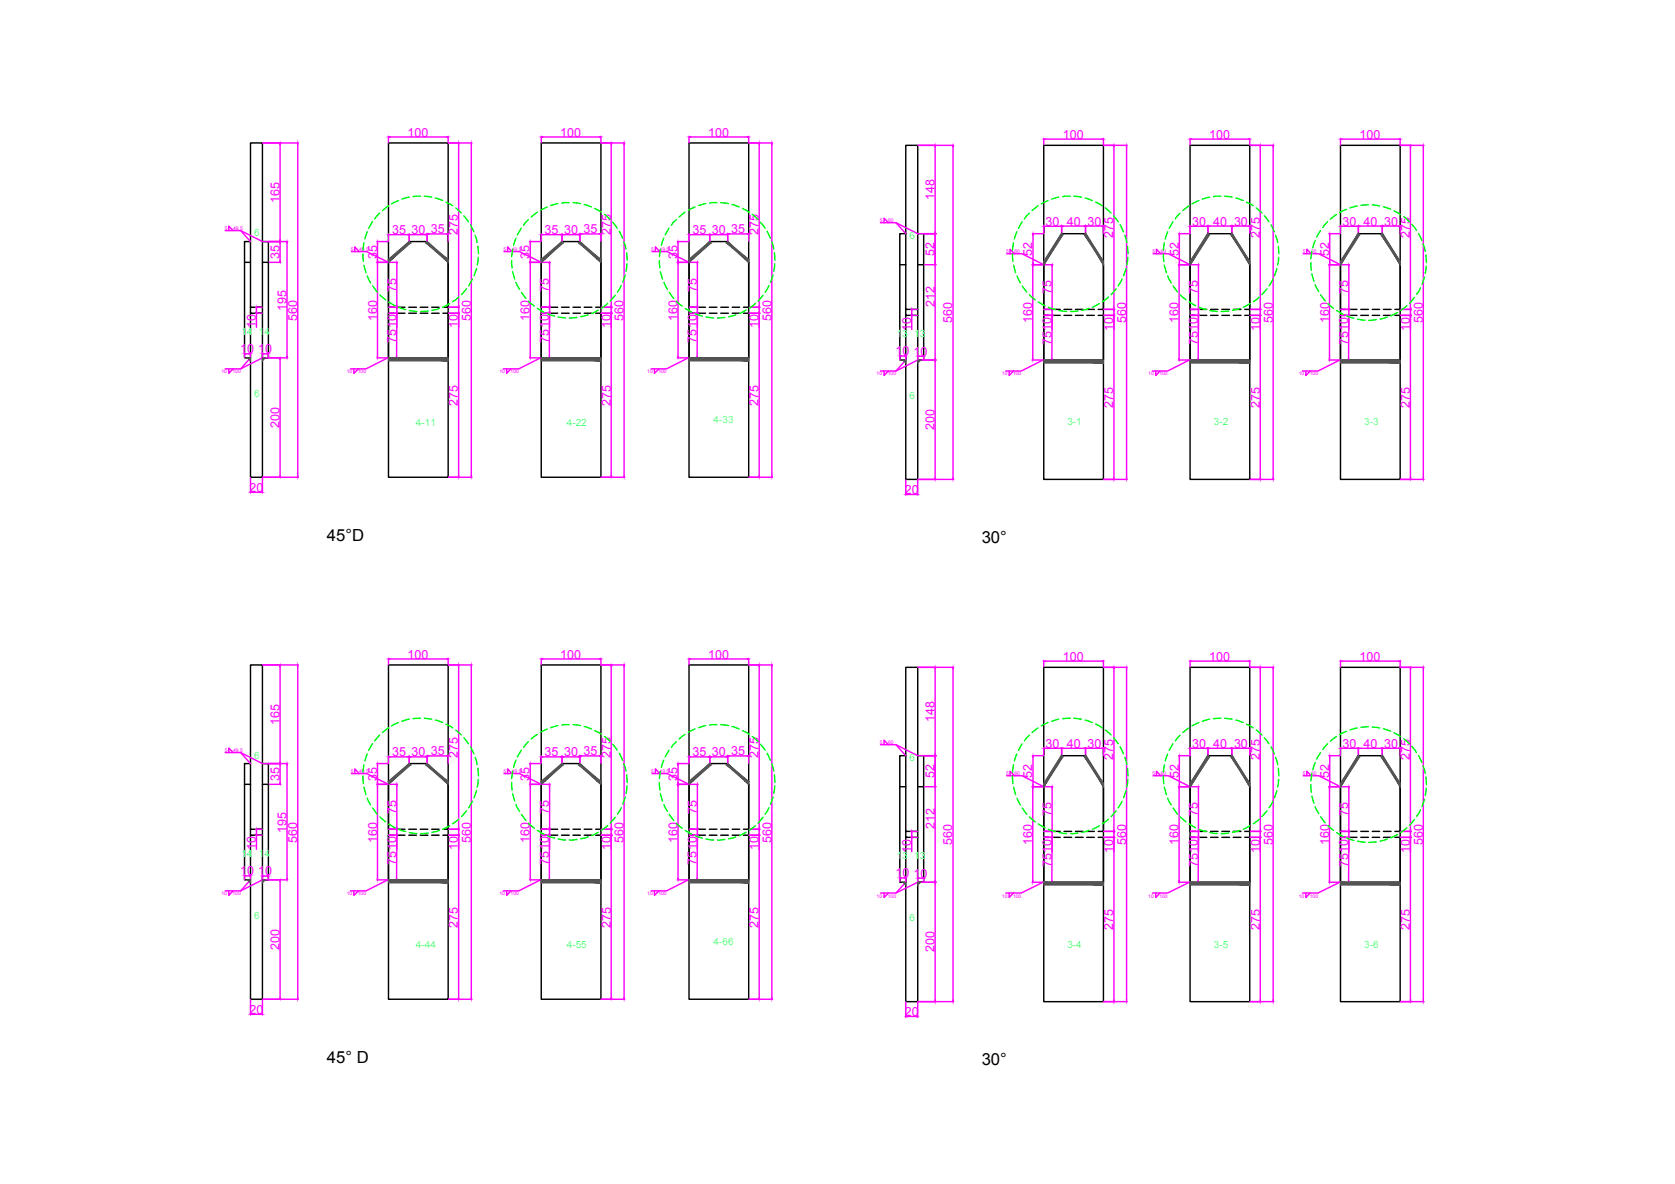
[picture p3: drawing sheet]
<svg xmlns="http://www.w3.org/2000/svg" width="297mm" height="210mm" viewBox="0 0 297 210" stroke-linecap="round" stroke-linejoin="round" font-family="sans-serif">
<defs><g id="words">
<g font-size="3">
<text x="58" y="95.8">45°D</text>
<text x="174.1" y="96.3">30°</text>
<text x="58" y="188.4">45° D</text>
<text x="174.1" y="188.8">30°</text>
</g>
<g font-size="2.2" fill="#f0f">
<text x="72.3" y="24.2">100</text>
<text x="99.3" y="24.2">100</text>
<text x="125.6" y="24.2">100</text>
<text x="188.5" y="24.6">100</text>
<text x="214.4" y="24.6">100</text>
<text x="241.1" y="24.6">100</text>
<text x="165.7" y="35.5" transform="rotate(-90 165.7 35.5)">148</text>
<text x="49.5" y="36" transform="rotate(-90 49.5 36)">165</text>
<text x="69.5" y="41.5">35</text>
<text x="73" y="41.5">30</text>
<text x="76.4" y="41.4">35</text>
<text x="81.2" y="41.7" transform="rotate(-90 81.2 41.7)">275</text>
<text x="96.6" y="41.5">35</text>
<text x="100" y="41.5">30</text>
<text x="103.5" y="41.4">35</text>
<text x="108.3" y="41.7" transform="rotate(-90 108.3 41.7)">275</text>
<text x="122.8" y="41.5">35</text>
<text x="126.3" y="41.5">30</text>
<text x="129.7" y="41.4">35</text>
<text x="134.5" y="41.7" transform="rotate(-90 134.5 41.7)">275</text>
<text x="185.4" y="40">30</text>
<text x="189.2" y="40">40</text>
<text x="192.8" y="40">30</text>
<text x="211.4" y="40">30</text>
<text x="215.2" y="40">40</text>
<text x="218.8" y="40">30</text>
<text x="238.1" y="40">30</text>
<text x="241.8" y="40">40</text>
<text x="245.5" y="40">30</text>
<text x="49.5" y="45.9" transform="rotate(-90 49.5 45.9)">35</text>
<text x="66.9" y="45.9" transform="rotate(-90 66.9 45.9)">35</text>
<text x="93.9" y="45.9" transform="rotate(-90 93.9 45.9)">35</text>
<text x="120.2" y="45.9" transform="rotate(-90 120.2 45.9)">35</text>
<text x="165.7" y="45.4" transform="rotate(-90 165.7 45.4)">52</text>
<text x="183.1" y="45.4" transform="rotate(-90 183.1 45.4)">52</text>
<text x="197.4" y="42.1" transform="rotate(-90 197.4 42.1)">275</text>
<text x="209.1" y="45.4" transform="rotate(-90 209.1 45.4)">52</text>
<text x="223.4" y="42.1" transform="rotate(-90 223.4 42.1)">275</text>
<text x="235.7" y="45.4" transform="rotate(-90 235.7 45.4)">52</text>
<text x="250" y="42.1" transform="rotate(-90 250 42.1)">275</text>
<text x="70.3" y="51.7" transform="rotate(-90 70.3 51.7)">75</text>
<text x="97.3" y="51.7" transform="rotate(-90 97.3 51.7)">75</text>
<text x="123.6" y="51.7" transform="rotate(-90 123.6 51.7)">75</text>
<text x="186.5" y="52.1" transform="rotate(-90 186.5 52.1)">75</text>
<text x="212.4" y="52.1" transform="rotate(-90 212.4 52.1)">75</text>
<text x="239.1" y="52.1" transform="rotate(-90 239.1 52.1)">75</text>
<text x="45.4" y="58.2" transform="rotate(-90 45.4 58.2)">10</text>
<text x="50.8" y="55.1" transform="rotate(-90 50.8 55.1)">195</text>
<text x="52.7" y="56.8" transform="rotate(-90 52.7 56.8)">560</text>
<text x="66.9" y="56.9" transform="rotate(-90 66.9 56.9)">160</text>
<text x="81.2" y="58.2" transform="rotate(-90 81.2 58.2)">10</text>
<text x="83.5" y="56.8" transform="rotate(-90 83.5 56.8)">560</text>
<text x="93.9" y="56.9" transform="rotate(-90 93.9 56.9)">160</text>
<text x="108.3" y="58.2" transform="rotate(-90 108.3 58.2)">10</text>
<text x="110.6" y="56.8" transform="rotate(-90 110.6 56.8)">560</text>
<text x="120.2" y="56.9" transform="rotate(-90 120.2 56.9)">160</text>
<text x="134.5" y="58.2" transform="rotate(-90 134.5 58.2)">10</text>
<text x="136.8" y="56.8" transform="rotate(-90 136.8 56.8)">560</text>
<text x="161.6" y="58.6" transform="rotate(-90 161.6 58.6)">10</text>
<text x="165.8" y="54.5" transform="rotate(-90 165.8 54.5)">212</text>
<text x="168.9" y="57.2" transform="rotate(-90 168.9 57.2)">560</text>
<text x="183.1" y="57.3" transform="rotate(-90 183.1 57.3)">160</text>
<text x="197.4" y="58.6" transform="rotate(-90 197.4 58.6)">10</text>
<text x="199.7" y="57.2" transform="rotate(-90 199.7 57.2)">560</text>
<text x="209" y="57.3" transform="rotate(-90 209 57.3)">160</text>
<text x="212.4" y="58.6" transform="rotate(-90 212.4 58.6)">10</text>
<text x="223.4" y="58.6" transform="rotate(-90 223.4 58.6)">10</text>
<text x="225.7" y="57.2" transform="rotate(-90 225.7 57.2)">560</text>
<text x="235.7" y="57.3" transform="rotate(-90 235.7 57.3)">160</text>
<text x="250" y="58.6" transform="rotate(-90 250 58.6)">10</text>
<text x="252.3" y="57.2" transform="rotate(-90 252.3 57.2)">560</text>
<text x="42.6" y="62.6">10</text>
<text x="45.8" y="62.6">10</text>
<text x="70.2" y="60.7" transform="rotate(-90 70.2 60.7)">7510</text>
<text x="97.3" y="60.7" transform="rotate(-90 97.3 60.7)">7510</text>
<text x="123.5" y="60.7" transform="rotate(-90 123.5 60.7)">7510</text>
<text x="158.8" y="63">10</text>
<text x="162" y="63.1">10</text>
<text x="186.5" y="61.1" transform="rotate(-90 186.5 61.1)">7510</text>
<text x="212.4" y="61.1" transform="rotate(-89 212.4 61.1)">75</text>
<text x="239.1" y="61.1" transform="rotate(-90 239.1 61.1)">7510</text>
<text x="81.2" y="71.9" transform="rotate(-90 81.2 71.9)">275</text>
<text x="108.3" y="71.9" transform="rotate(-90 108.3 71.9)">275</text>
<text x="134.5" y="71.9" transform="rotate(-90 134.5 71.9)">275</text>
<text x="49.5" y="75.8" transform="rotate(-90 49.5 75.8)">200</text>
<text x="165.7" y="76.3" transform="rotate(-90 165.7 76.3)">200</text>
<text x="197.4" y="72.3" transform="rotate(-90 197.4 72.3)">275</text>
<text x="223.4" y="72.3" transform="rotate(-90 223.4 72.3)">275</text>
<text x="250" y="72.3" transform="rotate(-90 250 72.3)">275</text>
<text x="44.3" y="87.2">20</text>
<text x="160.5" y="87.6">20</text>
<text x="72.3" y="116.7">100</text>
<text x="99.3" y="116.7">100</text>
<text x="125.6" y="116.7">100</text>
<text x="188.5" y="117.1">100</text>
<text x="214.4" y="117.1">100</text>
<text x="241.1" y="117.1">100</text>
<text x="49.5" y="128.6" transform="rotate(-90 49.5 128.6)">165</text>
<text x="165.7" y="128" transform="rotate(-90 165.7 128)">148</text>
<text x="69.5" y="134.1">35</text>
<text x="73" y="134.1">30</text>
<text x="76.4" y="133.9">35</text>
<text x="81.2" y="134.3" transform="rotate(-90 81.2 134.3)">275</text>
<text x="96.6" y="134.1">35</text>
<text x="100" y="134.1">30</text>
<text x="103.5" y="133.9">35</text>
<text x="108.3" y="134.3" transform="rotate(-90 108.3 134.3)">275</text>
<text x="122.8" y="134.1">35</text>
<text x="126.3" y="134.1">30</text>
<text x="129.7" y="133.9">35</text>
<text x="134.5" y="134.3" transform="rotate(-90 134.5 134.3)">275</text>
<text x="165.7" y="138" transform="rotate(-90 165.7 138)">52</text>
<text x="183.1" y="138" transform="rotate(-90 183.1 138)">52</text>
<text x="185.4" y="132.5">30</text>
<text x="189.2" y="132.5">40</text>
<text x="192.8" y="132.5">30</text>
<text x="197.4" y="134.7" transform="rotate(-90 197.4 134.7)">275</text>
<text x="209.1" y="138" transform="rotate(-90 209.1 138)">52</text>
<text x="211.4" y="132.5">30</text>
<text x="215.2" y="132.5">40</text>
<text x="218.8" y="132.5">30</text>
<text x="223.4" y="134.7" transform="rotate(-90 223.4 134.7)">275</text>
<text x="235.7" y="138" transform="rotate(-90 235.7 138)">52</text>
<text x="238.1" y="132.5">30</text>
<text x="241.8" y="132.5">40</text>
<text x="245.5" y="132.5">30</text>
<text x="250" y="134.7" transform="rotate(-90 250 134.7)">275</text>
<text x="49.5" y="138.5" transform="rotate(-90 49.5 138.5)">35</text>
<text x="66.9" y="138.5" transform="rotate(-90 66.9 138.5)">35</text>
<text x="93.9" y="138.5" transform="rotate(-90 93.9 138.5)">35</text>
<text x="120.2" y="138.5" transform="rotate(-90 120.2 138.5)">35</text>
<text x="50.8" y="147.6" transform="rotate(-90 50.8 147.6)">195</text>
<text x="52.7" y="149.4" transform="rotate(-90 52.7 149.4)">560</text>
<text x="66.9" y="149.5" transform="rotate(-90 66.9 149.5)">160</text>
<text x="70.3" y="144.3" transform="rotate(-90 70.3 144.3)">75</text>
<text x="83.5" y="149.4" transform="rotate(-90 83.5 149.4)">560</text>
<text x="93.9" y="149.5" transform="rotate(-90 93.9 149.5)">160</text>
<text x="97.3" y="144.3" transform="rotate(-90 97.3 144.3)">75</text>
<text x="110.6" y="149.4" transform="rotate(-90 110.6 149.4)">560</text>
<text x="120.2" y="149.5" transform="rotate(-90 120.2 149.5)">160</text>
<text x="123.6" y="144.3" transform="rotate(-90 123.6 144.3)">75</text>
<text x="136.8" y="149.4" transform="rotate(-90 136.8 149.4)">560</text>
<text x="165.8" y="147" transform="rotate(-90 165.8 147)">212</text>
<text x="168.9" y="149.8" transform="rotate(-90 168.9 149.8)">560</text>
<text x="183.1" y="149.8" transform="rotate(-90 183.1 149.8)">160</text>
<text x="186.5" y="144.7" transform="rotate(-90 186.5 144.7)">75</text>
<text x="199.7" y="149.8" transform="rotate(-90 199.7 149.8)">560</text>
<text x="209" y="149.8" transform="rotate(-90 209 149.8)">160</text>
<text x="212.4" y="144.7" transform="rotate(-90 212.4 144.7)">75</text>
<text x="225.7" y="149.8" transform="rotate(-90 225.7 149.8)">560</text>
<text x="235.7" y="149.8" transform="rotate(-90 235.7 149.8)">160</text>
<text x="239.1" y="144.7" transform="rotate(-90 239.1 144.7)">75</text>
<text x="252.3" y="149.8" transform="rotate(-90 252.3 149.8)">560</text>
<text x="42.6" y="155.2">10</text>
<text x="45.4" y="150.7" transform="rotate(-90 45.4 150.7)">10</text>
<text x="45.8" y="155.2">10</text>
<text x="70.2" y="153.3" transform="rotate(-90 70.2 153.3)">7510</text>
<text x="81.2" y="150.7" transform="rotate(-90 81.2 150.7)">10</text>
<text x="97.3" y="153.3" transform="rotate(-90 97.3 153.3)">7510</text>
<text x="108.3" y="150.7" transform="rotate(-90 108.3 150.7)">10</text>
<text x="123.5" y="153.3" transform="rotate(-90 123.5 153.3)">7510</text>
<text x="134.5" y="150.7" transform="rotate(-90 134.5 150.7)">10</text>
<text x="158.8" y="155.6">10</text>
<text x="161.6" y="151.2" transform="rotate(-90 161.6 151.2)">10</text>
<text x="162" y="155.6">10</text>
<text x="186.5" y="153.7" transform="rotate(-90 186.5 153.7)">7510</text>
<text x="197.4" y="151.2" transform="rotate(-90 197.4 151.2)">10</text>
<text x="212.4" y="153.7" transform="rotate(-89 212.4 153.7)">75</text>
<text x="212.4" y="151.2" transform="rotate(-90 212.4 151.2)">10</text>
<text x="223.4" y="151.2" transform="rotate(-90 223.4 151.2)">10</text>
<text x="239.1" y="153.7" transform="rotate(-90 239.1 153.7)">7510</text>
<text x="250" y="151.2" transform="rotate(-90 250 151.2)">10</text>
<text x="81.2" y="164.5" transform="rotate(-90 81.2 164.5)">275</text>
<text x="108.3" y="164.5" transform="rotate(-90 108.3 164.5)">275</text>
<text x="134.5" y="164.5" transform="rotate(-90 134.5 164.5)">275</text>
<text x="197.4" y="164.8" transform="rotate(-90 197.4 164.8)">275</text>
<text x="223.4" y="164.8" transform="rotate(-90 223.4 164.8)">275</text>
<text x="250" y="164.8" transform="rotate(-90 250 164.8)">275</text>
<text x="49.5" y="168.4" transform="rotate(-90 49.5 168.4)">200</text>
<text x="165.7" y="168.8" transform="rotate(-90 165.7 168.8)">200</text>
<text x="44.3" y="179.7">20</text>
<text x="160.5" y="180.1">20</text>
</g>
<g font-size="1.8" fill="#0ff">
<text x="45.1" y="41.9">6</text>
<text x="161.3" y="42.3">6</text>
<text x="42.8" y="59.4">14</text>
<text x="45.9" y="59.4">14</text>
<text x="159" y="59.8">13</text>
<text x="162.1" y="59.8">13</text>
<text x="45.1" y="70.3">6</text>
<text x="161.3" y="70.7">6</text>
<text x="73.8" y="75.5">4-11</text>
<text x="100.5" y="75.5">4-22</text>
<text x="126.5" y="74.9">4-33</text>
<text x="189.3" y="75.4">3-1</text>
<text x="215.3" y="75.4">3-2</text>
<text x="241.9" y="75.4">3-3</text>
<text x="45.1" y="134.5">6</text>
<text x="161.3" y="134.9">6</text>
<text x="42.8" y="152">14</text>
<text x="45.9" y="152">14</text>
<text x="159" y="152.3">13</text>
<text x="162.1" y="152.3">13</text>
<text x="45.1" y="162.8">6</text>
<text x="126.5" y="167.5">4-66</text>
<text x="161.3" y="163.2">6</text>
<text x="73.8" y="168">4-44</text>
<text x="100.5" y="168">4-55</text>
<text x="189.3" y="168">3-4</text>
<text x="215.3" y="168">3-5</text>
<text x="241.9" y="168">3-6</text>
</g>
<g font-size=".9" fill="#f0f">
<text x="39.8" y="40.7">5</text>
<text x="41.3" y="40.7">49.5</text>
<text x="156" y="39.3">5</text>
<text x="157.5" y="39.3">60</text>
<text x="62.2" y="44.4">5</text>
<text x="63.7" y="44.4">49.5</text>
<text x="89.3" y="44.4">5</text>
<text x="90.8" y="44.4">49.5</text>
<text x="115.5" y="44.4">5</text>
<text x="117" y="44.4">49.5</text>
<text x="178.4" y="44.8">5</text>
<text x="179.9" y="44.8">60</text>
<text x="204.4" y="44.8">5</text>
<text x="205.8" y="44.8">60</text>
<text x="231" y="44.8">5</text>
<text x="232.5" y="44.8">60</text>
<text x="39.3" y="66.2">10</text>
<text x="41.2" y="66.2">100</text>
<text x="61.5" y="66.2">10</text>
<text x="63.5" y="66.2">100</text>
<text x="88.6" y="66.2">10</text>
<text x="90.5" y="66.2">100</text>
<text x="114.8" y="66.2">10</text>
<text x="116.8" y="66.2">100</text>
<text x="155.5" y="66.5">10</text>
<text x="157.4" y="66.5">100</text>
<text x="177.7" y="66.5">10</text>
<text x="179.7" y="66.5">100</text>
<text x="203.6" y="66.5">10</text>
<text x="205.6" y="66.5">100</text>
<text x="230.3" y="66.5">10</text>
<text x="232.3" y="66.5">100</text>
<text x="156" y="131.9">5</text>
<text x="157.5" y="131.9">60</text>
<text x="39.8" y="133.3">5</text>
<text x="41.3" y="133.3">49.5</text>
<text x="62.2" y="137">5</text>
<text x="63.7" y="137">49.5</text>
<text x="89.3" y="137">5</text>
<text x="90.8" y="137">49.5</text>
<text x="115.5" y="137">5</text>
<text x="117" y="137">49.5</text>
<text x="178.4" y="137.4">5</text>
<text x="179.9" y="137.4">60</text>
<text x="204.4" y="137.4">5</text>
<text x="205.8" y="137.4">60</text>
<text x="231" y="137.4">5</text>
<text x="232.5" y="137.4">60</text>
<text x="39.3" y="158.7">10</text>
<text x="41.2" y="158.7">100</text>
<text x="61.5" y="158.7">10</text>
<text x="63.5" y="158.7">100</text>
<text x="88.6" y="158.7">10</text>
<text x="90.5" y="158.7">100</text>
<text x="114.8" y="158.7">10</text>
<text x="116.8" y="158.7">100</text>
<text x="155.5" y="159.1">10</text>
<text x="157.4" y="159.1">100</text>
<text x="177.7" y="159.1">10</text>
<text x="179.7" y="159.1">100</text>
<text x="203.6" y="159.1">10</text>
<text x="205.6" y="159.1">100</text>
<text x="230.3" y="159.1">10</text>
<text x="232.3" y="159.1">100</text>
</g>
</g></defs>
<!-- layer: 0 -->
<g fill="none" stroke="#000" stroke-width=".25">
<path d="M44.4 25.3h2.1v29.2h-2.1zM160.6 25.8h2.1v29h-2.1zM43.4 46.5h1M44.4 54.5v1h2.1M44.4 55.5v29.1h2.1v-29.1M44.4 42.8h-1v20.6h1M46.5 42.8h1.1v20.6h-1.1M46.5 54.5v1M46.5 46.5h1.1M68.9 46.5l3.7-3.7h3.1l3.8 3.7v16.9h-10.6zM69.8 54.5h-.9v-29.2h10.6v29.2h-1M69.8 55.5h-.9v29.1h10.6v-29.1h-1"/>
<path d="M70.5 54.5h1.3M70.5 55.5h1.3M72.5 54.5h1.3M72.5 55.5h1.3M74.5 54.5h1.4M74.5 55.5h1.4M76.6 54.5h1.3M76.6 55.5h1.3M96 46.5l3.7-3.7h3.1l3.8 3.7v16.9h-10.6zM96.9 54.5h-.9v-29.2h10.6v29.2h-1M96.9 55.5h-.9v29.1h10.6v-29.1h-1M97.6 54.5h1.3"/>
<path d="M97.6 55.5h1.3M99.6 54.5h1.3M99.6 55.5h1.3M101.6 54.5h1.3M101.6 55.5h1.3M103.6 54.5h1.4M103.6 55.5h1.4M122.2 46.5l3.7-3.7h3.1l3.8 3.7v16.9h-10.6zM123.1 54.5h-.9v-29.2h10.6v29.2h-1M123.1 55.5h-.9v29.1h10.6v-29.1h-1M123.8 54.5h1.3M123.8 55.5h1.3"/>
<path d="M125.8 54.5h1.3M125.8 55.5h1.3M127.8 54.5h1.4M127.8 55.5h1.4M129.9 54.5h1.3M129.9 55.5h1.3M159.6 46.9h1M160.6 54.8v1.1h2.1M160.6 55.9v29.1h2.1v-29.1M160.6 41.4h-1v22.4h1M162.7 41.4h1.1v22.4h-1.1M162.7 54.8v1.1"/>
<path d="M162.7 46.9h1.1M186 54.8h-.9v-29h10.6v29h-1M186 55.9h-.9v29.1h10.6v-29.1h-1M186.7 54.8h1.3M186.7 55.9h1.3M188.3 41.4h4.2l3.2 5.5v16.9h-10.6v-16.9zM188.7 54.8h1.3M188.7 55.9h1.3M190.7 54.8h1.4M190.7 55.9h1.4M192.7 54.8h1.4M192.7 55.9h1.4"/>
<path d="M212 54.8h-1v-29h10.6v29h-.9M212 55.9h-1v29.1h10.6v-29.1h-.9M212.7 54.8h1.3M212.7 55.9h1.3M214.2 41.4h4.3l3.1 5.5v16.9h-10.6v-16.9zM214.7 54.8h1.3M214.7 55.9h1.3M216.7 54.8h1.3M216.7 55.9h1.3M218.7 54.8h1.4M218.7 55.9h1.4M238.6 54.8h-.9v-29h10.6v29h-.9"/>
<path d="M238.6 55.9h-.9v29.1h10.6v-29.1h-.9M239.3 54.8h1.3M239.3 55.9h1.3M240.9 41.4h4.2l3.2 5.5v16.9h-10.6v-16.9zM241.3 54.8h1.4M241.3 55.9h1.4M243.3 54.8h1.4M243.3 55.9h1.4M245.3 54.8h1.4M245.3 55.9h1.4M44.4 117.9h2.1v29.1h-2.1zM160.6 118.3h2.1v29.1h-2.1z"/>
<path d="M43.4 139.1h1M44.4 135.4h-1v20.6h1M46.5 135.4h1.1v20.6h-1.1M46.5 139.1h1.1M68.9 139.1l3.7-3.7h3.1l3.8 3.7v16.9h-10.6zM96 139.1l3.7-3.7h3.1l3.8 3.7v16.9h-10.6zM122.2 139.1l3.7-3.7h3.1l3.8 3.7v16.9h-10.6zM159.6 139.5h1M160.6 134h-1v22.4h1M162.7 134h1.1v22.4h-1.1M162.7 139.5h1.1M188.3 134h4.2l3.2 5.5v16.9h-10.6v-16.9z"/>
<path d="M214.2 134h4.3l3.1 5.5v16.9h-10.6v-16.9zM240.9 134h4.2l3.2 5.5v16.9h-10.6v-16.9zM44.4 147v1.1h2.1M44.4 148.1v29.1h2.1v-29.1M46.5 147v1.1M69.8 147h-.9v-29.1h10.6v29.1h-1M69.8 148.1h-.9v29.1h10.6v-29.1h-1M70.5 147h1.3M70.5 148.1h1.3M72.5 147h1.3M72.5 148.1h1.3M74.5 147h1.4"/>
<path d="M74.5 148.1h1.4M76.6 147h1.3M76.6 148.1h1.3M96.9 147h-.9v-29.1h10.6v29.1h-1M96.9 148.1h-.9v29.1h10.6v-29.1h-1M97.6 147h1.3M97.6 148.1h1.3M99.6 147h1.3M99.6 148.1h1.3M101.6 147h1.3M101.6 148.1h1.3M103.6 147h1.4"/>
<path d="M103.6 148.1h1.4M123.1 147h-.9v-29.1h10.6v29.1h-1M123.1 148.1h-.9v29.1h10.6v-29.1h-1M123.8 147h1.3M123.8 148.1h1.3M125.8 147h1.3M125.8 148.1h1.3M127.8 147h1.4M127.8 148.1h1.4M129.9 147h1.3M129.9 148.1h1.3M160.6 147.4v1h2.1"/>
<path d="M160.6 148.4v29.2h2.1v-29.2M162.7 147.4v1M186 147.4h-.9v-29.1h10.6v29.1h-1M186 148.4h-.9v29.2h10.6v-29.2h-1M186.7 147.4h1.3M186.7 148.4h1.3M188.7 147.4h1.3M188.7 148.4h1.3M190.7 147.4h1.4M190.7 148.4h1.4M192.7 147.4h1.4M192.7 148.4h1.4"/>
<path d="M212 147.4h-1v-29.1h10.6v29.1h-.9M212 148.4h-1v29.2h10.6v-29.2h-.9M212.7 147.4h1.3M212.7 148.4h1.3M214.7 147.4h1.3M214.7 148.4h1.3M216.7 147.4h1.3M216.7 148.4h1.3M218.7 147.4h1.4M218.7 148.4h1.4M238.6 147.4h-.9v-29.1h10.6v29.1h-.9M238.6 148.4h-.9v29.2h10.6v-29.2h-.9"/>
<path d="M239.3 147.4h1.3M239.3 148.4h1.3M241.3 147.4h1.4M241.3 148.4h1.4M243.3 147.4h1.4M243.3 148.4h1.4M245.3 147.4h1.4M245.3 148.4h1.4"/>
</g>
<g fill="none" stroke="#f0f" stroke-width=".25">
<path d="M46.6 25.3h6.3M49.7 25.6v16.9M52.8 25.6v58.8M68.9 24.2v1.1M69.1 24.3h10.1M79.5 24.2v1.1M79.6 25.3h4.1M81.3 25.6v28.6M83.6 25.6v58.8M96 24.2v1.1M96.2 24.3h10.1M106.6 24.2v1.1"/>
<path d="M106.6 25.3h4.2M108.4 25.6v28.6M110.7 25.6v58.8M122.2 24.2v1.1M122.4 24.3h10.1M132.8 24.2v1.1M132.9 25.3h4.1M134.6 25.6v28.6M136.9 25.6v58.8M156.1 39.5h2.8l1.7 1.9M156.8 39.5v-.8l.7 .8M158.9 39.5l3.8 1.9"/>
<path d="M162.8 25.8h6.3M165.8 26v15.1M169 26v58.7M185.1 24.5v1.2M185.1 39.9v1.4M185.3 24.7h10.1M188.3 39.9v1.4M192.5 39.9v1.4M195.7 24.5v1.2M195.7 39.9v1.4M195.7 25.8h4.2M197.5 26v28.6"/>
<path d="M199.8 26v58.7M211 24.5v1.2M211 39.9v1.4M211.3 24.7h10.1M214.2 39.9v1.4M218.5 39.9v1.4M221.6 24.5v1.2M221.6 39.9v1.4M221.7 25.8h4.2M223.5 26v28.6M225.8 26v58.7M237.7 24.5v1.2"/>
<path d="M237.7 39.9v1.4M238 24.7h10M240.9 39.9v1.4M245.1 39.9v1.4M248.3 24.5v1.2M248.3 39.9v1.4M248.3 25.8h4.2M250.1 26v28.6M252.4 26v58.7M39.9 40.9h2.8l1.7 1.9M40.6 40.9v-.8l.7 .8M42.7 40.9l3.8 1.9"/>
<path d="M45.4 54.5h1.1M45.4 55.5h1.1M45.5 54.7v.5M45.5 55.5v2.5M46.6 42.8h4.4M47.6 46.5h2.2M49.7 43.1v3.2M50.9 43.1v20.1M62.3 44.6h2.7l3.9 1.9M62.9 44.6v-.8l.8 .8M66.8 46.5h2M66.8 42.8h2"/>
<path d="M66.9 43.1v3.2M66.9 46.8v16.4M68.9 41.5v1.2M69 54.5h1.5M69 46.5h1.5M69 55.5h1.5M69.1 41.6h3.2M70.4 46.8v7.4M70.4 54.7v.5M70.4 55.5v2.5M70.4 55.8l-.1 7.4M72.6 41.5v1.2"/>
<path d="M72.9 41.6h2.6M75.7 41.3v1.4M76 41.5h3.2M79.5 41.3v1.4M79.6 54.5h1.9M79.6 55.5h1.9M81.3 54.7v.5M81.3 55.5v28.9M89.4 44.6h2.7l3.9 1.9M90 44.6v-.8l.8 .8M93.9 46.5h2M93.9 42.8h2"/>
<path d="M94 43.1v3.2M94 46.8v16.4M96 41.5v1.2M96 54.5h1.6M96 46.5h1.6M96 55.5h1.6M96.2 41.6h3.2M97.4 55.8v7.4M97.5 46.8v7.4M97.5 54.7v.5M97.5 55.5v2.5M99.7 41.5v1.2"/>
<path d="M100 41.6h2.6M102.8 41.3v1.4M103.1 41.5h3.2M106.6 41.3v1.4M106.6 54.5h2M106.6 55.5h2M108.4 54.7v.5M108.4 55.5v28.9M115.6 44.6h2.7l3.9 1.9M116.2 44.6v-.8l.8 .8M120.1 46.5h2M120.1 42.8h2"/>
<path d="M120.2 43.1v3.2M120.2 46.8v16.4M122.2 41.5v1.2M122.3 54.5h1.5M122.3 46.5h1.5M122.3 55.5h1.5M122.4 41.6h3.2M123.7 46.8v7.4M123.7 54.7v.5M123.7 55.5v2.5M123.7 55.8l-.1 7.4M125.9 41.5v1.2"/>
<path d="M126.2 41.6h2.6M129 41.3v1.4M129.3 41.5h3.2M132.8 41.3v1.4M132.9 54.5h1.9M132.9 55.5h1.9M134.6 54.7v.5M134.6 55.5v28.9M161.6 54.8h1.1M161.6 55.9h1.1M161.7 55.1v.6M161.7 55.9v2.5"/>
<path d="M162.8 41.4h3.2M163.8 46.9h2.2M165.8 41.7v21.9M178.5 45h2.7l3.9 1.9M179.1 45v-.8l.8 .8M183 46.9h2M183.1 41.4h1.9M183.1 47.2v16.4M183.2 41.7v4.9M185.1 54.8h1.6M185.1 46.9h1.6M185.1 55.9h1.6"/>
<path d="M185.3 40.1h2.7M186.6 47.2v7.4M186.6 55.1v.6M186.6 55.9v2.5M186.6 56.2l-.1 7.4M188.5 40.1h3.7M192.8 40.1h2.6M195.7 54.8h2M195.7 55.9h2M197.5 55.1v.6M197.5 55.9v28.8M204.5 45h2.7l3.8 1.9"/>
<path d="M205.1 45v-.8l.7 .8M209 46.9h2M209 41.4h2M209.1 47.2v16.4M209.1 41.7v4.9M211.1 54.8h1.6M211.1 46.9h1.6M211.1 55.9h1.6M211.3 40.1h2.7M212.5 47.2v7.4M212.5 55.1v.6M212.5 55.9v2.5"/>
<path d="M212.5 56.2v7.4M214.5 40.1h3.7M218.8 40.1h2.6M221.7 54.8h1.9M221.7 55.9h1.9M223.5 55.1v.6M223.5 55.9v28.8M231.1 45h2.8l3.8 1.9M231.7 45v-.8l.8 .8M235.6 46.9h2M235.6 41.4h2M235.8 47.2v16.4"/>
<path d="M235.8 41.7v4.9M237.8 54.8h1.5M237.8 46.9h1.5M237.8 55.9h1.5M238 40.1h2.6M239.2 47.2v7.4M239.2 55.1v.6M239.2 55.9v2.5M239.2 56.2v7.4M241.1 40.1h3.8M245.4 40.1h2.6M248.3 54.8h2"/>
<path d="M248.3 55.9h2M250.1 55.1v.6M250.1 55.9v28.8M40.6 65.4v.8l.7-.8M43.4 62.6v.8M43.6 62.7h.6M44.4 63.4l-1.7 2h-2.8M44.4 62.6v.8M46.5 62.6v.8M46.5 63.4l-3.8 2M46.6 63.4h4.4M46.8 62.7h.5"/>
<path d="M47.6 62.6v.8M49.7 63.7v20.7M62.8 65.4v.8l.8-.8M66.8 63.4h2M68.8 63.4l-3.9 2h-2.7M68.9 63.4h1.6M89.8 65.4v.8l.8-.8M93.9 63.4h2M95.9 63.4l-3.9 2h-2.7M96 63.4h1.6M116 65.4v.8l.9-.8M120.1 63.4h2"/>
<path d="M122.1 63.4l-3.9 2h-2.7M122.2 63.4h1.6M156.8 65.8v.8l.7-.8M159.6 63v.8M159.8 63.1h.6M160.6 63.8l-1.7 2h-2.8M160.6 63v.8M162.7 63v.8M162.7 63.8l-3.8 2M162.8 63.8h3.2M163 63.1h.5M163.8 63v.8"/>
<path d="M165.8 64.1v20.6M179 65.8v.8l.7-.8M183 63.8h2M185 63.8l-3.9 2h-2.7M185.1 63.8l1.6 .1M204.9 65.8v.8l.8-.8M209 63.8h2M210.9 63.8l-3.8 2h-2.7M211.1 63.8l1.5 .1M231.6 65.8v.8l.7-.8M235.6 63.8h2M237.6 63.8l-3.9 2h-2.7"/>
<path d="M237.7 63.8l1.6 .1M44.4 84.7v2.7M44.7 87.3h1.6M46.5 84.7v2.7M46.6 84.6h6.3M79.6 84.6h4.1M106.6 84.6h4.2M132.9 84.6h4.1M160.6 85.1v2.7M160.9 87.7h1.6M162.7 85.1v2.7M162.8 85h6.3"/>
<path d="M195.7 85h4.2M221.7 85h4.2M248.3 85h4.2M46.6 117.9h6.3M49.7 118.2v16.9M52.8 118.2v58.7M68.9 116.7v1.1M69.1 116.8h10.1M79.5 116.7v1.1M79.6 117.9h4.1M81.3 118.2v28.6M83.6 118.2v58.7"/>
<path d="M96 116.7v1.1M96.2 116.8h10.1M106.6 116.7v1.1M106.6 117.9h4.2M108.4 118.2v28.6M110.7 118.2v58.7M122.2 116.7v1.1M122.4 116.8h10.1M132.8 116.7v1.1M132.9 117.9h4.1M134.6 118.2v28.6M136.9 118.2v58.7"/>
<path d="M162.8 118.3h6.3M165.8 118.6v15.1M169 118.6v58.7M185.1 117.1v1.1M185.3 117.2h10.1M195.7 117.1v1.1M195.7 118.3h4.2M197.5 118.6v28.5M199.8 118.6v58.7M211 117.1v1.1M211.3 117.2h10.1M221.6 117.1v1.1"/>
<path d="M221.7 118.3h4.2M223.5 118.6v28.5M225.8 118.6v58.7M237.7 117.1v1.1M238 117.2h10M248.3 117.1v1.1M248.3 118.3h4.2M250.1 118.6v28.5M252.4 118.6v58.7M39.9 133.4h2.8l1.7 2M40.6 133.4v-.8l.7 .8M42.7 133.4l3.8 2"/>
<path d="M46.6 135.4h4.4M47.6 139.1h2.2M49.7 135.6v3.2M50.9 135.6v20.1M62.3 137.1h2.7l3.9 2M62.9 137.1v-.8l.8 .8M66.8 139.1h2M66.8 135.4h2M66.9 135.6v3.2M66.9 139.3v16.4M68.9 134v1.3M69 139.1h1.5"/>
<path d="M69.1 134.2h3.2M70.4 139.3v7.5M72.6 134v1.3M72.9 134.2h2.6M75.7 133.9v1.4M76 134h3.2M79.5 133.9v1.4M89.4 137.1h2.7l3.9 2M90 137.1v-.8l.8 .8M93.9 139.1h2M93.9 135.4h2M94 135.6v3.2"/>
<path d="M94 139.3v16.4M96 134v1.3M96 139.1h1.6M96.2 134.2h3.2M97.5 139.3v7.5M99.7 134v1.3M100 134.2h2.6M102.8 133.9v1.4M103.1 134h3.2M106.6 133.9v1.4M115.6 137.1h2.7l3.9 2M116.2 137.1v-.8l.8 .8"/>
<path d="M120.1 139.1h2M120.1 135.4h2M120.2 135.6v3.2M120.2 139.3v16.4M122.2 134v1.3M122.3 139.1h1.5M122.4 134.2h3.2M123.7 139.3v7.5M125.9 134v1.3M126.2 134.2h2.6M129 133.9v1.4M129.3 134h3.2"/>
<path d="M132.8 133.9v1.4M156.1 132h2.8l1.7 2M156.8 132v-.8l.7 .8M158.9 132l3.8 2M162.8 134h3.2M163.8 139.5h2.2M165.8 134.2v21.9M178.5 137.5h2.7l3.9 2M179.1 137.5v-.8l.8 .8M183 139.5h2M183.1 134h1.9M183.1 139.7v16.4"/>
<path d="M183.2 134.2v5M185.1 132.5v1.4M185.1 139.5h1.6M185.3 132.7h2.7M186.6 139.7v7.4M188.3 132.5v1.4M188.5 132.7h3.7M192.5 132.5v1.4M192.8 132.7h2.6M195.7 132.5v1.4M204.5 137.5h2.7l3.8 2M205.1 137.5v-.8l.7 .8"/>
<path d="M209 139.5h2M209 134h2M209.1 139.7v16.4M209.1 134.2v5M211 132.5v1.4M211.1 139.5h1.6M211.3 132.7h2.7M212.5 139.7v7.4M214.2 132.5v1.4M214.5 132.7h3.7M218.5 132.5v1.4M218.8 132.7h2.6"/>
<path d="M221.6 132.5v1.4M231.1 137.5h2.8l3.8 2M231.7 137.5v-.8l.8 .8M235.6 139.5h2M235.6 134h2M235.8 139.7v16.4M235.8 134.2v5M237.7 132.5v1.4M237.8 139.5h1.5M238 132.7h2.6M239.2 139.7v7.4M240.9 132.5v1.4"/>
<path d="M241.1 132.7h3.8M245.1 132.5v1.4M245.4 132.7h2.6M248.3 132.5v1.4M40.6 157.9v.8l.7-.8M43.4 155.1v.8M43.6 155.3h.6M44.4 156l-1.7 1.9h-2.8M44.4 155.1v.8M45.4 147h1.1M45.4 148.1h1.1M45.5 147.3v.5"/>
<path d="M45.5 148.1v2.5M46.5 155.1v.8M46.5 156l-3.8 1.9M46.6 156h4.4M46.8 155.3h.5M47.6 155.1v.8M49.7 156.2v20.7M62.8 157.9v.8l.8-.8M66.8 156h2M68.8 156l-3.9 1.9h-2.7M68.9 156h1.6M69 147h1.5"/>
<path d="M69 148.1h1.5M70.4 147.3v.5M70.4 148.1v2.5M70.4 148.3l-.1 7.4M79.6 147h1.9M79.6 148.1h1.9M81.3 147.3v.5M81.3 148.1v28.8M89.8 157.9v.8l.8-.8M93.9 156h2M95.9 156l-3.9 1.9h-2.7M96 156h1.6"/>
<path d="M96 147h1.6M96 148.1h1.6M97.4 148.3v7.4M97.5 147.3v.5M97.5 148.1v2.5M106.6 147h2M106.6 148.1h2M108.4 147.3v.5M108.4 148.1v28.8M116 157.9v.8l.9-.8M120.1 156h2M122.1 156l-3.9 1.9h-2.7"/>
<path d="M122.2 156h1.6M122.3 147h1.5M122.3 148.1h1.5M123.7 147.3v.5M123.7 148.1v2.5M123.7 148.3l-.1 7.4M132.9 147h1.9M132.9 148.1h1.9M134.6 147.3v.5M134.6 148.1v28.8M156.8 158.3v.8l.7-.8M159.6 155.5v.8"/>
<path d="M159.8 155.6h.6M160.6 156.4l-1.7 1.9h-2.8M160.6 155.5v.8M161.6 147.4h1.1M161.6 148.4h1.1M161.7 147.6v.6M161.7 148.4v2.6M162.7 155.6v.7M162.7 156.4l-3.8 1.9M162.8 156.4h3.2M163 155.7h.5M163.8 155.6v.7"/>
<path d="M165.8 156.7v20.6M179 158.3v.8l.7-.8M183 156.4h2M185 156.4l-3.9 1.9h-2.7M185.1 147.4h1.6M185.1 156.4h1.6M185.1 148.4h1.6M186.6 147.6v.6M186.6 148.4v2.6M186.6 148.7l-.1 7.5M195.7 147.4h2M195.7 148.4h2"/>
<path d="M197.5 147.6v.6M197.5 148.4v28.9M204.9 158.3v.8l.8-.8M209 156.4h2M210.9 156.4l-3.8 1.9h-2.7M211.1 156.4h1.5M211.1 147.4h1.6M211.1 148.4h1.6M212.5 147.6v.6M212.5 148.4v2.6M212.5 148.7v7.5M221.7 147.4h1.9"/>
<path d="M221.7 148.4h1.9M223.5 147.6v.6M223.5 148.4v28.9M231.6 158.3v.8l.7-.8M235.6 156.4h2M237.6 156.4l-3.9 1.9h-2.7M237.7 156.4h1.6M237.8 147.4h1.5M237.8 148.4h1.5M239.2 147.6v.6M239.2 148.4v2.6M239.2 148.7v7.5"/>
<path d="M248.3 147.4h2M248.3 148.4h2M250.1 147.6v.6M250.1 148.4v28.9M44.4 177.2v2.7M44.7 179.8h1.6M46.5 177.2v2.7M46.6 177.2h6.3M79.6 177.2h4.1M106.6 177.2h4.2M132.9 177.2h4.1M160.6 177.6v2.8"/>
<path d="M162.7 177.6v2.8M162.8 177.6h6.3M195.7 177.6h4.2M221.7 177.6h4.2M248.3 177.6h4.2M160.9 180.2h1.6"/>
</g>
<g fill="#f0f" stroke="#f0f" stroke-width=".18">
<path d="M68.9 24.3l.2-.1z"/>
<path d="M79.2 24.2l.3 .1z"/>
<path d="M81.3 25.3l.1 .3z"/>
<path d="M81.3 54.2v.3z"/>
<path d="M66.9 63.2v.2z"/>
<path d="M66.9 46.5v.3z"/>
<path d="M66.9 46.3v.2z"/>
<path d="M66.9 42.8v.3z"/>
<path d="M68.9 41.6h.2z"/>
<path d="M72.3 41.6h.3z"/>
<path d="M72.6 41.6h.3z"/>
<path d="M75.5 41.6h.2z"/>
<path d="M75.7 41.5h.3z"/>
<path d="M79.2 41.4l.3 .1z"/>
<path d="M81.3 54.5l.1 .2z"/>
<path d="M81.3 55.2v.3z"/>
<path d="M81.3 55.5l.1 .3z"/>
<path d="M81.3 84.4v.2z"/>
<path d="M83.6 25.3l-.1 .3z"/>
<path d="M83.5 84.4l.1 .2z"/>
<path d="M44.4 87.3l.3-.1z"/>
<path d="M46.3 87.2l.2 .1z"/>
<path d="M43.4 62.7h.2z"/>
<path d="M44.2 62.7h.2z"/>
<path d="M46.5 62.7h.3z"/>
<path d="M47.3 62.7h.3z"/>
<path d="M49.7 25.3v.3h-.1z"/>
<path d="M49.6 42.5h.1v.3z"/>
<path d="M50.9 42.8v.3z"/>
<path d="M50.9 63.2v.2z"/>
<path d="M49.7 63.4v.3h-.1z"/>
<path d="M49.6 84.4h.1v.2z"/>
<path d="M52.8 25.3v.3z"/>
<path d="M52.8 84.4v.2z"/>
<path d="M45.5 54.5v.2z"/>
<path d="M45.4 55.2l.1 .3z"/>
<path d="M70.4 46.5v.3z"/>
<path d="M70.3 54.2l.1 .3z"/>
<path d="M70.4 54.5v.2z"/>
<path d="M70.3 55.2l.1 .3z"/>
<path d="M70.4 55.5v.3z"/>
<path d="M70.3 63.2v.2z"/>
<path d="M49.7 42.8v.3h-.1z"/>
<path d="M49.6 46.3h.1v.2z"/>
<path d="M96 24.3l.2-.1z"/>
<path d="M106.3 24.2l.3 .1z"/>
<path d="M108.4 25.3l.1 .3h-.2z"/>
<path d="M108.3 54.2h.2l-.1 .3z"/>
<path d="M94 63.2v.2z"/>
<path d="M94 46.5l.1 .3z"/>
<path d="M94 46.3v.2z"/>
<path d="M94 42.8l.1 .3z"/>
<path d="M96 41.6h.2z"/>
<path d="M99.4 41.6h.3z"/>
<path d="M99.7 41.6h.3z"/>
<path d="M102.6 41.6h.2z"/>
<path d="M102.8 41.5h.3z"/>
<path d="M106.3 41.4l.3 .1z"/>
<path d="M108.4 54.5l.1 .2h-.2z"/>
<path d="M108.3 55.2h.2l-.1 .3z"/>
<path d="M108.4 55.5l.1 .3h-.2z"/>
<path d="M108.3 84.4h.2l-.1 .2z"/>
<path d="M110.7 25.3l-.1 .3z"/>
<path d="M110.6 84.4l.1 .2z"/>
<path d="M97.5 46.5v.3h-.1z"/>
<path d="M97.4 54.2h.1v.3z"/>
<path d="M97.5 54.5v.2h-.1z"/>
<path d="M97.4 55.2h.1v.3z"/>
<path d="M97.5 55.5v.3h-.1z"/>
<path d="M97.4 63.2v.2z"/>
<path d="M122.2 24.3l.2-.1z"/>
<path d="M132.5 24.2l.3 .1z"/>
<path d="M134.6 25.3l.1 .3z"/>
<path d="M134.6 54.2v.3z"/>
<path d="M120.2 63.2v.2z"/>
<path d="M120.2 46.5l.1 .3z"/>
<path d="M120.2 46.3v.2z"/>
<path d="M120.2 42.8l.1 .3z"/>
<path d="M122.2 41.6h.2z"/>
<path d="M125.6 41.6h.3z"/>
<path d="M125.9 41.6h.3z"/>
<path d="M128.8 41.6h.2z"/>
<path d="M129 41.5h.3z"/>
<path d="M132.5 41.4l.3 .1z"/>
<path d="M134.6 54.5l.1 .2z"/>
<path d="M134.6 55.2v.3z"/>
<path d="M134.6 55.5l.1 .3z"/>
<path d="M134.6 84.4v.2z"/>
<path d="M136.9 25.3v.3z"/>
<path d="M136.8 84.4l.1 .2z"/>
<path d="M123.7 46.5l-.1 .3z"/>
<path d="M123.6 54.2l.1 .3z"/>
<path d="M123.7 54.5l-.1 .2z"/>
<path d="M123.6 55.2l.1 .3z"/>
<path d="M123.7 55.5l-.1 .3z"/>
<path d="M123.6 63.2v.2z"/>
<path d="M185.1 24.7l.2-.1z"/>
<path d="M195.4 24.6l.3 .1z"/>
<path d="M197.5 25.8v.2z"/>
<path d="M197.5 54.6v.2z"/>
<path d="M183.1 63.6v.2z"/>
<path d="M183.1 46.9l.1 .3z"/>
<path d="M197.5 54.8v.3z"/>
<path d="M197.5 55.7v.2z"/>
<path d="M197.5 55.9v.3z"/>
<path d="M197.5 84.7v.3z"/>
<path d="M199.8 25.8l-.1 .2z"/>
<path d="M199.7 84.7l.1 .3z"/>
<path d="M160.6 87.7h.3z"/>
<path d="M162.5 87.6l.2 .1z"/>
<path d="M159.6 63.1h.2z"/>
<path d="M160.4 63.1h.2z"/>
<path d="M162.7 63.1h.3z"/>
<path d="M163.5 63.1h.3z"/>
<path d="M165.8 25.8l.1 .2z"/>
<path d="M165.8 41.1v.3z"/>
<path d="M165.8 41.4l.1 .3z"/>
<path d="M165.8 63.6v.2z"/>
<path d="M165.8 63.8l.1 .3z"/>
<path d="M165.8 84.7v.3z"/>
<path d="M169 25.8l.1 .2z"/>
<path d="M169 84.7v.3z"/>
<path d="M161.7 54.8l-.1 .3z"/>
<path d="M161.6 55.7l.1 .2z"/>
<path d="M186.6 46.9v.3z"/>
<path d="M186.5 54.6l.1 .2z"/>
<path d="M186.6 54.8v.3z"/>
<path d="M186.5 55.7l.1 .2z"/>
<path d="M186.6 55.9v.3z"/>
<path d="M186.5 63.6v.3z"/>
<path d="M165.8 46.6v.3z"/>
<path d="M183.1 46.6l.1 .3z"/>
<path d="M183.2 41.4v.3z"/>
<path d="M185.1 40.1h.2z"/>
<path d="M188 40.1h.3z"/>
<path d="M188.3 40.1l.2-.1v.2z"/>
<path d="M192.2 40l.3 .1-.3 .1z"/>
<path d="M192.5 40.1l.3-.1v.2z"/>
<path d="M195.4 40l.3 .1-.3 .1z"/>
<path d="M211 24.7l.3-.1z"/>
<path d="M221.4 24.6l.2 .1z"/>
<path d="M223.5 25.8v.2z"/>
<path d="M223.4 54.6l.1 .2z"/>
<path d="M209.1 63.6v.2z"/>
<path d="M209.1 46.9v.3z"/>
<path d="M223.5 54.8v.3z"/>
<path d="M223.4 55.7l.1 .2z"/>
<path d="M223.5 55.9v.3z"/>
<path d="M223.4 84.7l.1 .3z"/>
<path d="M225.8 25.8v.2z"/>
<path d="M225.7 84.7l.1 .3z"/>
<path d="M212.5 46.9l.1 .3z"/>
<path d="M212.5 54.6v.2z"/>
<path d="M212.5 54.8l.1 .3z"/>
<path d="M212.5 55.7v.2z"/>
<path d="M212.5 55.9l.1 .3z"/>
<path d="M212.4 63.6l.1 .3z"/>
<path d="M209.1 46.6v.3z"/>
<path d="M209.1 41.4v.3z"/>
<path d="M211 40.1h.3z"/>
<path d="M214 40.1h.2z"/>
<path d="M214.2 40.1l.3-.1v.2z"/>
<path d="M218.2 40l.3 .1-.3 .1z"/>
<path d="M218.5 40.1l.3-.1v.2z"/>
<path d="M221.4 40l.2 .1-.2 .1z"/>
<path d="M237.7 24.7l.3-.1z"/>
<path d="M248 24.6l.3 .1z"/>
<path d="M250.1 25.8l.1 .2h-.1z"/>
<path d="M250.1 54.6h.1l-.1 .2z"/>
<path d="M235.7 63.6l.1 .2z"/>
<path d="M235.8 46.9v.3z"/>
<path d="M250.1 54.8l.1 .3h-.1z"/>
<path d="M250.1 55.7h.1l-.1 .2z"/>
<path d="M250.1 55.9l.1 .3h-.1z"/>
<path d="M250.1 84.7h.1l-.1 .3z"/>
<path d="M252.4 25.8v.2z"/>
<path d="M252.4 84.7v.3z"/>
<path d="M239.2 46.9v.3z"/>
<path d="M239.2 54.6v.2z"/>
<path d="M239.2 54.8v.3z"/>
<path d="M239.2 55.7v.2z"/>
<path d="M239.2 55.9v.3h-.1z"/>
<path d="M239.1 63.6l.1 .3z"/>
<path d="M235.8 46.6v.3z"/>
<path d="M235.8 41.4v.3z"/>
<path d="M237.7 40.1h.3z"/>
<path d="M240.6 40.1h.3z"/>
<path d="M240.9 40.1l.2-.1v.2z"/>
<path d="M244.9 40l.2 .1-.2 .1z"/>
<path d="M245.1 40.1l.3-.1v.2z"/>
<path d="M248 40l.3 .1-.3 .1z"/>
<path d="M68.9 116.8h.2z"/>
<path d="M79.2 116.8h.3z"/>
<path d="M81.3 117.9l.1 .3z"/>
<path d="M81.3 146.8v.2z"/>
<path d="M66.9 155.7v.3z"/>
<path d="M66.9 139.1v.2z"/>
<path d="M66.9 138.8v.3z"/>
<path d="M66.9 135.4v.2z"/>
<path d="M68.9 134.2h.2z"/>
<path d="M72.3 134.1l.3 .1z"/>
<path d="M72.6 134.2h.3z"/>
<path d="M75.5 134.1l.2 .1z"/>
<path d="M75.7 134h.3z"/>
<path d="M79.2 134h.3z"/>
<path d="M81.3 147l.1 .3z"/>
<path d="M81.3 147.8v.3z"/>
<path d="M81.3 148.1l.1 .2z"/>
<path d="M81.3 176.9v.3z"/>
<path d="M83.6 117.9l-.1 .3z"/>
<path d="M83.5 176.9l.1 .3z"/>
<path d="M44.4 179.8h.3z"/>
<path d="M46.3 179.8h.2z"/>
<path d="M43.4 155.3l.2-.1z"/>
<path d="M44.2 155.2l.2 .1z"/>
<path d="M46.5 155.3h.3z"/>
<path d="M47.3 155.3h.3z"/>
<path d="M49.7 117.9v.3h-.1z"/>
<path d="M49.6 135.1h.1v.3z"/>
<path d="M50.9 135.4v.2z"/>
<path d="M50.9 155.7v.3z"/>
<path d="M49.7 156v.2h-.1z"/>
<path d="M49.6 176.9h.1v.3z"/>
<path d="M52.8 117.9v.3z"/>
<path d="M52.8 176.9v.3z"/>
<path d="M45.5 147v.3z"/>
<path d="M45.4 147.8l.1 .3z"/>
<path d="M70.4 139.1v.2z"/>
<path d="M70.3 146.8l.1 .2z"/>
<path d="M70.4 147v.3z"/>
<path d="M70.3 147.8l.1 .3z"/>
<path d="M70.4 148.1v.2z"/>
<path d="M70.3 155.7v.3z"/>
<path d="M49.7 135.4v.2h-.1z"/>
<path d="M49.6 138.8h.1v.3z"/>
<path d="M96 116.8h.2z"/>
<path d="M106.3 116.8h.3z"/>
<path d="M108.4 117.9l.1 .3h-.2z"/>
<path d="M108.3 146.8h.2l-.1 .2z"/>
<path d="M94 155.7v.3z"/>
<path d="M94 139.1l.1 .2z"/>
<path d="M94 138.8v.3z"/>
<path d="M94 135.4l.1 .2z"/>
<path d="M96 134.2h.2z"/>
<path d="M99.4 134.1l.3 .1z"/>
<path d="M99.7 134.2h.3z"/>
<path d="M102.6 134.1l.2 .1z"/>
<path d="M102.8 134h.3z"/>
<path d="M106.3 134h.3z"/>
<path d="M108.4 147l.1 .3h-.2z"/>
<path d="M108.3 147.8h.2l-.1 .3z"/>
<path d="M108.4 148.1l.1 .2h-.2z"/>
<path d="M108.3 176.9h.2l-.1 .3z"/>
<path d="M110.7 117.9l-.1 .3z"/>
<path d="M110.6 176.9l.1 .3z"/>
<path d="M97.5 139.1v.2h-.1z"/>
<path d="M97.4 146.8h.1v.2z"/>
<path d="M97.5 147v.3h-.1z"/>
<path d="M97.4 147.8h.1v.3z"/>
<path d="M97.5 148.1v.2h-.1z"/>
<path d="M97.4 155.7v.3z"/>
<path d="M122.2 116.8h.2z"/>
<path d="M132.5 116.8h.3z"/>
<path d="M134.6 117.9l.1 .3z"/>
<path d="M134.6 146.8v.2z"/>
<path d="M120.2 155.7v.3z"/>
<path d="M120.2 139.1l.1 .2z"/>
<path d="M120.2 138.8v.3z"/>
<path d="M120.2 135.4l.1 .2z"/>
<path d="M122.2 134.2h.2z"/>
<path d="M125.6 134.1l.3 .1z"/>
<path d="M125.9 134.2h.3z"/>
<path d="M128.8 134.1l.2 .1z"/>
<path d="M129 134h.3z"/>
<path d="M132.5 134h.3z"/>
<path d="M134.6 147l.1 .3z"/>
<path d="M134.6 147.8v.3z"/>
<path d="M134.6 148.1l.1 .2z"/>
<path d="M134.6 176.9v.3z"/>
<path d="M136.9 117.9v.3z"/>
<path d="M136.8 176.9l.1 .3z"/>
<path d="M123.7 139.1l-.1 .2z"/>
<path d="M123.6 146.8l.1 .2z"/>
<path d="M123.7 147l-.1 .3z"/>
<path d="M123.6 147.8l.1 .3z"/>
<path d="M123.7 148.1l-.1 .2z"/>
<path d="M123.6 155.7v.3z"/>
<path d="M185.1 117.2h.2v.1z"/>
<path d="M195.4 117.2h.3l-.3 .1z"/>
<path d="M197.5 118.3v.3z"/>
<path d="M197.5 147.1v.3z"/>
<path d="M183.1 156.1v.3z"/>
<path d="M183.1 139.5l.1 .2z"/>
<path d="M197.5 147.4v.2z"/>
<path d="M197.5 148.2v.2z"/>
<path d="M197.5 148.4v.3z"/>
<path d="M197.5 177.3v.3z"/>
<path d="M199.8 118.3l-.1 .3z"/>
<path d="M199.7 177.3l.1 .3z"/>
<path d="M160.6 180.2h.3v.1z"/>
<path d="M162.5 180.2h.2l-.2 .1z"/>
<path d="M159.6 155.6l.2 .1z"/>
<path d="M160.4 155.6h.2z"/>
<path d="M162.7 155.7l.3-.1z"/>
<path d="M163.5 155.6l.3 .1z"/>
<path d="M165.8 118.3l.1 .3z"/>
<path d="M165.8 133.7v.3z"/>
<path d="M165.8 134l.1 .2z"/>
<path d="M165.8 156.1v.3z"/>
<path d="M165.8 156.4l.1 .3z"/>
<path d="M165.8 177.3v.3z"/>
<path d="M169 118.3l.1 .3z"/>
<path d="M169 177.3v.3z"/>
<path d="M161.7 147.4l-.1 .2z"/>
<path d="M161.6 148.2l.1 .2z"/>
<path d="M186.6 139.5v.2z"/>
<path d="M186.5 147.1l.1 .3z"/>
<path d="M186.6 147.4v.2z"/>
<path d="M186.5 148.2l.1 .2z"/>
<path d="M186.6 148.4v.3z"/>
<path d="M186.5 156.2v.2z"/>
<path d="M165.8 139.2v.3z"/>
<path d="M183.1 139.2l.1 .3z"/>
<path d="M183.2 134v.2z"/>
<path d="M185.1 132.7l.2-.1z"/>
<path d="M188 132.6l.3 .1z"/>
<path d="M188.3 132.7l.2-.1z"/>
<path d="M192.2 132.6l.3 .1z"/>
<path d="M192.5 132.7l.3-.1z"/>
<path d="M195.4 132.6l.3 .1z"/>
<path d="M211 117.2h.3v.1z"/>
<path d="M221.4 117.2h.2l-.2 .1z"/>
<path d="M223.5 118.3v.3z"/>
<path d="M223.4 147.1l.1 .3z"/>
<path d="M209.1 156.1v.3z"/>
<path d="M209.1 139.5v.2z"/>
<path d="M223.5 147.4v.2z"/>
<path d="M223.4 148.2l.1 .2z"/>
<path d="M223.5 148.4v.3z"/>
<path d="M223.4 177.3l.1 .3z"/>
<path d="M225.8 118.3v.3z"/>
<path d="M225.7 177.3l.1 .3z"/>
<path d="M212.5 139.5l.1 .2z"/>
<path d="M212.5 147.1v.3z"/>
<path d="M212.5 147.4l.1 .2z"/>
<path d="M212.5 148.2v.2z"/>
<path d="M212.5 148.4l.1 .3z"/>
<path d="M212.4 156.2l.1 .2z"/>
<path d="M209.1 139.2v.3z"/>
<path d="M209.1 134v.2z"/>
<path d="M211 132.7l.3-.1z"/>
<path d="M214 132.6l.2 .1z"/>
<path d="M214.2 132.7l.3-.1z"/>
<path d="M218.2 132.6l.3 .1z"/>
<path d="M218.5 132.7l.3-.1z"/>
<path d="M221.4 132.6l.2 .1z"/>
<path d="M237.7 117.2h.3v.1z"/>
<path d="M248 117.2h.3l-.3 .1z"/>
<path d="M250.1 118.3l.1 .3h-.1z"/>
<path d="M250.1 147.1h.1l-.1 .3z"/>
<path d="M235.7 156.1l.1 .3z"/>
<path d="M235.8 139.5v.2z"/>
<path d="M250.1 147.4l.1 .2h-.1z"/>
<path d="M250.1 148.2h.1l-.1 .2z"/>
<path d="M250.1 148.4l.1 .3h-.1z"/>
<path d="M250.1 177.3h.1l-.1 .3z"/>
<path d="M252.4 118.3v.3z"/>
<path d="M252.4 177.3v.3z"/>
<path d="M239.2 139.5v.2z"/>
<path d="M239.2 147.1v.3z"/>
<path d="M239.2 147.4v.2z"/>
<path d="M239.2 148.2v.2z"/>
<path d="M239.2 148.4v.3h-.1z"/>
<path d="M239.1 156.2l.1 .2z"/>
<path d="M235.8 139.2v.3z"/>
<path d="M235.8 134v.2z"/>
<path d="M237.7 132.7l.3-.1z"/>
<path d="M240.6 132.6l.3 .1z"/>
<path d="M240.9 132.7l.2-.1z"/>
<path d="M244.9 132.6l.2 .1z"/>
<path d="M245.1 132.7l.3-.1z"/>
<path d="M248 132.6l.3 .1z"/>
</g>
<g fill="none" stroke="#0f0" stroke-width=".25">
<path d="M66.1 39.3l-.7 1.2M67.3 37.8l-.9 1M68.9 36.5l-1.1 .8M70.7 35.5l-1.3 .6M72.6 35l-1.3 .3M74.6 34.8l-1.3 .1M75.2 34.8l1.4 .2M77.2 35.1l1.3 .4M79.1 35.8l1.2 .7M80.8 36.9l1 .8M82.3 38.3l.8 1M83.5 39.9l.5 1.2"/>
<path d="M93.7 38.9l-.8 1M95.3 37.6l-1.1 .9M97 36.7l-1.2 .6M98.9 36.1l-1.3 .3M100.9 35.9l-1.3 .1M101.6 35.9l1.3 .2M103.6 36.3l1.3 .4M105.5 36.9l1.2 .7M107.2 38l1 .9M108.6 39.4l.8 1.1M119.9 38.9l-.8 1M121.5 37.6l-1.1 .9"/>
<path d="M123.2 36.7l-1.1 .6M125.2 36.1l-1.3 .3M127.1 35.9l-1.3 .1M127.8 35.9l1.4 .2M129.8 36.3l1.3 .4M131.7 36.9l1.2 .7M133.4 38l1 .9M134.8 39.4l.9 1.1M181.2 39.3l-.6 1.2M182.6 37.8l-.9 1M184.1 36.5l-1.1 .8M185.9 35.5l-1.2 .6"/>
<path d="M187.8 35l-1.3 .3M189.8 34.8l-1.4 .1M190.4 34.8l1.4 .2M192.4 35.1l1.3 .4M194.3 35.8l1.2 .7M196 36.9l1 .8M197.5 38.3l.8 1M198.6 39.9l.6 1.2M208 39.3l-.7 1.2M209.3 37.8l-.9 1M210.8 36.5l-1 .8M212.6 35.5l-1.2 .6"/>
<path d="M214.5 35l-1.3 .3M216.5 34.8l-1.3 .1M217.2 34.8l1.3 .2M219.2 35.1l1.2 .4M221 35.8l1.2 .7M222.8 36.9l1 .8M224.2 38.3l.8 1M225.4 39.9l.6 1.2M235.4 39.3l-.8 1M237 38l-1.1 .8M238.8 37.1l-1.3 .6M240.7 36.5l-1.3 .4"/>
<path d="M242.7 36.3l-1.3 .1M243.3 36.3l1.4 .2M245.3 36.6l1.3 .5M247.2 37.4l1.2 .6M248.9 38.4l1.1 .9M250.4 39.8l.8 1M64.4 45v1.3M64.5 47l.4 1.3M64.5 43l-.1 1.4M65.1 41.1l-.4 1.3M65.1 48.9l.6 1.3M66.1 50.7l.8 1.1"/>
<path d="M67.4 52.3l1 .9M68.9 53.5l1.2 .7M70.7 54.5l1.2 .4M72.6 55.1l1.3 .1M76 55.1l-1.4 .1M77.9 54.7l-1.3 .3M79.7 53.8l-1.2 .7M81.3 52.6l-1 .9M82.7 51.2l-.9 1M83.8 49.5l-.7 1.2M84.3 41.7l.3 1.3M84.5 47.6l-.5 1.3"/>
<path d="M84.7 43.7l.2 1.3M84.8 45.6l-.2 1.4M90.7 46.2l.1 1.3M90.9 48.2l.4 1.3M90.9 44.2l-.2 1.3M91.5 42.2l-.4 1.3M91.5 50.1l.6 1.2M92.4 40.5l-.6 1.1M92.5 51.8l.8 1.1M93.7 53.4l1.1 .9M95.3 54.7l1.1 .7M97.1 55.6l1.3 .4"/>
<path d="M99 56.2l1.3 .2M102.3 56.3l-1.3 .1M104.3 55.8l-1.3 .4M106.1 55l-1.2 .6M107.8 53.8l-1.1 .8M109.1 52.4l-.9 1M109.8 41l.6 1.2M110.2 50.6l-.7 1.2M110.6 42.9l.4 1.2M110.9 48.8l-.4 1.2M111.1 44.8l.1 1.3M111.2 46.8l-.2 1.3"/>
<path d="M116.9 46.2l.1 1.3M117.1 48.2l.4 1.3M117.1 44.2l-.2 1.3M117.7 42.2l-.4 1.3M117.7 50.1l.6 1.2M118.6 40.5l-.6 1.1M118.7 51.8l.8 1.1M119.9 53.4l1.1 .9M121.5 54.7l1.2 .7M123.3 55.6l1.3 .4M125.2 56.2l1.3 .2M128.5 56.3l-1.3 .1"/>
<path d="M130.5 55.8l-1.3 .4M132.3 55l-1.2 .6M134 53.8l-1.1 .8M135.3 52.4l-.9 1M136 41l.6 1.2M136.4 50.6l-.7 1.2M136.9 42.9l.3 1.2M137.1 48.8l-.4 1.2M137.3 44.8l.1 1.3M137.4 46.8l-.2 1.3M179.5 45l.1 1.3M179.7 43l-.2 1.4"/>
<path d="M179.8 47l.3 1.3M180.3 41.1l-.4 1.3M180.4 48.9l.5 1.3M181.3 50.7l.8 1.1M182.6 52.3l1 .9M184.1 53.5l1.2 .7M185.9 54.5l1.3 .4M187.8 55.1l1.4 .1M191.1 55.1l-1.3 .1M193.1 54.7l-1.3 .3M195 53.8l-1.3 .7M196.6 52.6l-1.1 .9"/>
<path d="M197.9 51.2l-.8 1M199 49.5l-.7 1.2M199.5 41.7l.3 1.3M199.7 47.6l-.4 1.3M200 43.7v1.3M200 45.6l-.2 1.4M206.3 45l.1 1.3M206.5 47l.4 1.3M206.5 43l-.2 1.4M207.1 41.1l-.5 1.3M207.1 48.9l.6 1.3M208 50.7l.8 1.1"/>
<path d="M209.3 52.3l1 .9M210.9 53.5l1.1 .7M212.7 54.5l1.2 .4M214.6 55.1l1.3 .1M217.9 55.1l-1.4 .1M219.9 54.7l-1.4 .3M221.7 53.8l-1.2 .7M223.3 52.6l-1 .9M224.7 51.2l-.9 1M225.7 49.5l-.6 1.2M226.2 41.7l.4 1.3M226.5 47.6l-.5 1.3"/>
<path d="M226.7 43.7l.1 1.3M226.8 45.6l-.2 1.4M232.5 46.6l.1 1.3M232.6 48.5l.4 1.4M232.6 44.6l-.1 1.3M233.2 42.7l-.4 1.2M233.2 50.5l.7 1.2M234.2 40.9l-.7 1.1M234.2 52.3l.8 1M235.5 53.8l1 .9M237 55.1l1.2 .6M238.8 56l1.3 .4"/>
<path d="M240.7 56.6l1.4 .2M244.1 56.7l-1.4 .1M246 56.2l-1.3 .4M247.8 55.4l-1.2 .6M249.5 54.2l-1.1 .8M250.8 52.7l-.8 1M251.6 41.4l.6 1.2M251.9 51l-.7 1.2M252.4 43.3l.3 1.3M252.6 49.1l-.4 1.3M252.9 45.2l.1 1.4M252.9 47.2l-.2 1.3"/>
<path d="M64.4 137.6v1.3M64.5 139.6l.4 1.3M64.5 135.6l-.1 1.3M65.1 133.7l-.4 1.2M66.1 131.9l-.7 1.1M67.3 130.3l-.9 1M68.9 129.1l-1.1 .8M70.7 128.1l-1.3 .6M72.6 127.5l-1.3 .4M74.6 127.3l-1.3 .1M75.2 127.3l1.4 .2M77.2 127.7l1.3 .4"/>
<path d="M79.1 128.4l1.2 .7M80.8 129.4l1 .9M82.3 130.8l.8 1.1M83.5 132.4l.5 1.2M84.3 134.3l.3 1.2M84.7 136.2l.2 1.4M84.8 138.2l-.2 1.3M90.7 138.7l.1 1.4M90.9 136.7l-.2 1.3M91.5 134.8l-.4 1.2M92.4 133l-.6 1.2M93.7 131.5l-.8 1"/>
<path d="M95.3 130.2l-1.1 .8M97 129.2l-1.2 .6M98.9 128.6l-1.3 .4M100.9 128.5l-1.3 .1M101.6 128.5l1.3 .1M103.6 128.8l1.3 .4M105.5 129.5l1.2 .7M107.2 130.6l1 .8M108.6 131.9l.8 1.1M109.8 133.5l.6 1.3M110.6 135.4l.4 1.3M111.1 137.4l.1 1.3"/>
<path d="M111.2 139.3l-.2 1.4M116.9 138.7l.1 1.4M117.1 136.7l-.2 1.3M117.7 134.8l-.4 1.2M118.6 133l-.6 1.2M119.9 131.5l-.8 1M121.5 130.2l-1.1 .8M123.2 129.2l-1.1 .6M125.2 128.6l-1.3 .4M127.1 128.5l-1.3 .1M127.8 128.5l1.4 .1M129.8 128.8l1.3 .4"/>
<path d="M131.7 129.5l1.2 .7M133.4 130.6l1 .8M134.8 131.9l.9 1.1M136 133.5l.6 1.3M136.9 135.4l.3 1.3M137.3 137.4l.1 1.3M137.4 139.3l-.2 1.4M179.5 137.6l.1 1.3M179.7 135.6l-.2 1.3M179.8 139.6l.3 1.3M180.3 133.7l-.4 1.2M181.2 131.9l-.6 1.1"/>
<path d="M182.6 130.3l-.9 1M184.1 129.1l-1.1 .8M185.9 128.1l-1.2 .6M187.8 127.5l-1.3 .4M189.8 127.3l-1.4 .1M190.4 127.3l1.4 .2M192.4 127.7l1.3 .4M194.3 128.4l1.2 .7M196 129.4l1 .9M197.5 130.8l.8 1.1M198.6 132.4l.6 1.2M199.5 134.3l.3 1.2"/>
<path d="M200 136.2v1.4M200 138.2l-.2 1.3M206.3 137.6l.1 1.3M206.5 139.6l.4 1.3M206.5 135.6l-.2 1.3M207.1 133.7l-.5 1.2M208 131.9l-.7 1.1M209.3 130.3l-.9 1M210.8 129.1l-1 .8M212.6 128.1l-1.2 .6M214.5 127.5l-1.3 .4M216.5 127.3l-1.3 .1"/>
<path d="M217.2 127.3l1.3 .2M219.2 127.7l1.2 .4M221 128.4l1.2 .7M222.8 129.4l1 .9M224.2 130.8l.8 1.1M225.4 132.4l.6 1.2M226.2 134.3l.4 1.2M226.7 136.2l.1 1.4M226.8 138.2l-.2 1.3M232.5 139.1l.1 1.3M232.6 137.1l-.1 1.4M233.2 135.2l-.4 1.3"/>
<path d="M234.2 133.4l-.7 1.2M235.4 131.9l-.8 1M237 130.6l-1.1 .8M238.8 129.7l-1.3 .5M240.7 129.1l-1.3 .3M242.7 128.8l-1.3 .1M243.3 128.9l1.4 .2M245.3 129.2l1.3 .4M247.2 129.9l1.2 .7M248.9 131l1.1 .9M250.4 132.3l.8 1.1M251.6 134l.6 1.2"/>
<path d="M252.4 135.8l.3 1.3M252.9 137.7l.1 1.4M252.9 139.7l-.2 1.3M65.1 141.5l.6 1.2M66.1 143.2l.8 1.1M67.4 144.8l1 .9M68.9 146.1l1.2 .7M70.7 147l1.2 .4M72.6 147.6l1.3 .2M76 147.7l-1.4 .1M77.9 147.2l-1.3 .4M79.7 146.4l-1.2 .6"/>
<path d="M81.3 145.2l-1 .8M82.7 143.7l-.9 1.1M83.8 142.1l-.7 1.1M84.5 140.2l-.5 1.2M90.9 140.7l.4 1.3M91.5 142.6l.6 1.2M92.5 144.4l.8 1M93.7 146l1.1 .8M95.3 147.2l1.1 .7M97.1 148.2l1.3 .4M99 148.7l1.3 .2M102.3 148.8l-1.3 .1"/>
<path d="M104.3 148.4l-1.3 .3M106.1 147.6l-1.2 .6M107.8 146.4l-1.1 .8M109.1 144.9l-.9 1M110.2 143.2l-.7 1.1M110.9 141.3l-.4 1.3M117.1 140.7l.4 1.3M117.7 142.6l.6 1.2M118.7 144.4l.8 1M119.9 146l1.1 .8M121.5 147.2l1.2 .7M123.3 148.2l1.3 .4"/>
<path d="M125.2 148.7l1.3 .2M128.5 148.8l-1.3 .1M130.5 148.4l-1.3 .3M132.3 147.6l-1.2 .6M134 146.4l-1.1 .8M135.3 144.9l-.9 1M136.4 143.2l-.7 1.1M137.1 141.3l-.4 1.3M180.4 141.5l.5 1.2M181.3 143.2l.8 1.1M182.6 144.8l1 .9M184.1 146.1l1.2 .7"/>
<path d="M185.9 147l1.3 .4M187.8 147.6l1.4 .2M191.1 147.7l-1.3 .1M193.1 147.2l-1.3 .4M195 146.4l-1.3 .6M196.6 145.2l-1.1 .8M197.9 143.7l-.8 1.1M199 142.1l-.7 1.1M199.7 140.2l-.4 1.2M207.1 141.5l.6 1.2M208 143.2l.8 1.1M209.3 144.8l1 .9"/>
<path d="M210.9 146.1l1.1 .7M212.7 147l1.2 .4M214.6 147.6l1.3 .2M217.9 147.7l-1.4 .1M219.9 147.2l-1.4 .4M221.7 146.4l-1.2 .6M223.3 145.2l-1 .8M224.7 143.7l-.9 1.1M225.7 142.1l-.6 1.1M226.5 140.2l-.5 1.2M232.6 141.1l.4 1.3M233.2 143l.7 1.2"/>
<path d="M234.2 144.8l.8 1.1M235.5 146.3l1 .9M237 147.6l1.2 .7M238.8 148.5l1.3 .5M240.7 149.1l1.4 .2M244.1 149.3h-1.4M246 148.7l-1.3 .4M247.8 147.9l-1.2 .6M249.5 146.8l-1.1 .8M250.8 145.3l-.8 1M251.9 143.6l-.7 1.1M252.6 141.7l-.4 1.3"/>
</g>
<g fill="#545454" stroke="#545454" stroke-width=".18">
<path d="M72.6 135.4l.2 .2h-.5z"/>
<path d="M72.3 135.6h.5l-3.3 2.9z"/>
<path d="M75.7 135.4l.3 .2h-.5z"/>
<path d="M75.5 135.6h.5l3.5 2.9z"/>
<path d="M43.9 156h.5v.5z"/>
<path d="M46.5 156h.5l-.5 .5z"/>
<path d="M99.4 135.6l.3-.2 .2 .2z"/>
<path d="M99.4 135.6h.5l-3.3 2.9z"/>
<path d="M102.8 135.4l.3 .2h-.5z"/>
<path d="M102.6 135.6h.5l3.5 2.9z"/>
<path d="M125.9 135.4l.2 .2h-.5z"/>
<path d="M125.6 135.6h.5l-3.3 2.9z"/>
<path d="M129 135.4l.3 .2h-.5z"/>
<path d="M128.8 135.6h.5l3.5 2.9z"/>
<path d="M160.1 156.4h.5v.5z"/>
<path d="M162.7 156.4h.6l-.6 .5z"/>
<path d="M188.3 133.9l.2 .2h-.4z"/>
<path d="M188.1 134.1h.4l-3.1 4.8z"/>
<path d="M192.2 134.1l.3-.2 .1 .2z"/>
<path d="M192.2 134.1h.4l3.1 4.8z"/>
<path d="M214.2 133.9l.3 .2h-.4z"/>
<path d="M214.1 134.1h.4l-3.1 4.8z"/>
<path d="M218.5 133.9l.1 .2h-.4z"/>
<path d="M218.2 134.1h.4l3 4.8z"/>
<path d="M240.9 133.9l.2 .2h-.4z"/>
<path d="M240.7 134.1h.4l-3 4.8z"/>
<path d="M244.9 134.1l.2-.2 .2 .2z"/>
<path d="M244.9 134.1h.4l3 4.8z"/>
<path d="M72.3 43.1l.3-.3 .2 .3z"/>
<path d="M72.3 43.1h.5l-3.3 2.9z"/>
<path d="M75.7 42.8l.3 .3h-.5z"/>
<path d="M75.5 43.1h.5l3.5 2.9z"/>
<path d="M43.9 63.4h.5v.6z"/>
<path d="M46.5 63.4h.5l-.5 .6z"/>
<path d="M99.7 42.8l.2 .3h-.5z"/>
<path d="M99.4 43.1h.5l-3.3 2.9z"/>
<path d="M102.8 42.8l.3 .3h-.5z"/>
<path d="M102.6 43.1h.5l3.5 2.9z"/>
<path d="M125.6 43.1l.3-.3 .2 .3z"/>
<path d="M125.6 43.1h.5l-3.3 2.9z"/>
<path d="M129 42.8l.3 .3h-.5z"/>
<path d="M128.8 43.1h.5l3.5 2.9z"/>
<path d="M160.1 63.9h.5v.5z"/>
<path d="M162.7 63.9h.6l-.6 .5z"/>
<path d="M188.3 41.3l.2 .3h-.4z"/>
<path d="M188.1 41.6h.4l-3.1 4.8z"/>
<path d="M192.2 41.6l.3-.3 .1 .3z"/>
<path d="M192.2 41.6h.4l3.1 4.8z"/>
<path d="M214.2 41.3l.3 .3h-.4z"/>
<path d="M214.1 41.6h.4l-3.1 4.8z"/>
<path d="M218.5 41.3l.1 .3h-.4z"/>
<path d="M218.2 41.6h.4l3 4.8z"/>
<path d="M240.9 41.3l.2 .3h-.4z"/>
<path d="M240.7 41.6h.4l-3 4.8z"/>
<path d="M244.9 41.6l.2-.3 .2 .3z"/>
<path d="M244.9 41.6h.4l3 4.8z"/>
<path d="M68.9 138.5h.6l2.8-2.9zM68.9 138.5h.6l-.6 .6z"/>
<path d="M75.5 135.6l3.4 2.9h.6zM78.9 138.5h.6v.6z"/>
<path d="M68.9 156l10.6 .5v-.5zM68.9 156l10.6 .5h-10.6z"/>
<path d="M96 138.5h.6l2.8-2.9zM96 138.5h.6l-.6 .6z"/>
<path d="M102.6 135.6l3.3 2.9h.7zM105.9 138.5h.7v.6z"/>
<path d="M96 156l10.6 .5v-.5zM96 156l10.6 .5h-10.6z"/>
<path d="M122.2 138.5h.6l2.8-2.9zM122.2 138.5h.6l-.6 .6z"/>
<path d="M128.8 135.6l3.4 2.9h.6zM132.2 138.5h.6v.6z"/>
<path d="M122.2 156l10.6 .5v-.5zM122.2 156l10.6 .5h-10.6z"/>
<path d="M185.1 156.4l10.6 .5v-.5zM185.1 156.4l10.6 .5h-10.6z"/>
<path d="M188.1 134.1l-3 4.8h.3zM185.1 138.9h.3l-.3 .6z"/>
<path d="M192.2 134.1l3.1 4.8h.4zM195.3 138.9h.4v.6z"/>
<path d="M211 156.4l10.6 .5v-.5zM211 156.4l10.6 .5h-10.6z"/>
<path d="M214.1 134.1l-3.1 4.8h.4zM211 138.9h.4l-.4 .6z"/>
<path d="M218.2 134.1l3.1 4.8h.3zM221.3 138.9h.3v.6z"/>
<path d="M237.7 156.4l10.6 .5v-.5zM237.7 156.4l10.6 .5h-10.6z"/>
<path d="M240.7 134.1l-3 4.8h.4zM237.7 138.9h.4l-.4 .6z"/>
<path d="M244.9 134.1l3.1 4.8h.3zM248 138.9h.3v.6z"/>
<path d="M68.9 46h.6l2.8-2.9zM68.9 46h.6l-.6 .6z"/>
<path d="M75.5 43.1l3.4 2.9h.6zM78.9 46h.6v.6z"/>
<path d="M68.9 63.4l10.6 .6v-.6zM68.9 63.4l10.6 .6h-10.6z"/>
<path d="M96 46h.6l2.8-2.9zM96 46h.6l-.6 .6z"/>
<path d="M102.6 43.1l3.3 2.9h.7zM105.9 46h.7v.6z"/>
<path d="M96 63.4l10.6 .6v-.6zM96 63.4l10.6 .6h-10.6z"/>
<path d="M122.2 46h.6l2.8-2.9zM122.2 46h.6l-.6 .6z"/>
<path d="M128.8 43.1l3.4 2.9h.6zM132.2 46h.6v.6z"/>
<path d="M122.2 63.4l10.6 .6v-.6zM122.2 63.4l10.6 .6h-10.6z"/>
<path d="M185.1 63.9l10.6 .5v-.5zM185.1 63.9l10.6 .5h-10.6z"/>
<path d="M188.1 41.6l-3 4.8h.3zM185.1 46.4h.3l-.3 .5z"/>
<path d="M192.2 41.6l3.1 4.8h.4zM195.3 46.4h.4v.5z"/>
<path d="M211 63.9l10.6 .5v-.5zM211 63.9l10.6 .5h-10.6z"/>
<path d="M214.1 41.6l-3.1 4.8h.4zM211 46.4h.4l-.4 .5z"/>
<path d="M218.2 41.6l3.1 4.8h.3zM221.3 46.4h.3v.5z"/>
<path d="M237.7 63.9l10.6 .5v-.5zM237.7 63.9l10.6 .5h-10.6z"/>
<path d="M240.7 41.6l-3 4.8h.4zM237.7 46.4h.4l-.4 .5z"/>
<path d="M244.9 41.6l3.1 4.8h.3zM248 46.4h.3v.5z"/>
</g>
<g fill="none" stroke="#545454" stroke-width=".25">
<path d="M72.6 42.8l-3.7 3.2M99.7 42.8l-3.7 3.2M125.9 42.8l-3.7 3.2M188.3 41.3l-3.2 5.1M188.5 41.6l-3.4 5.3M192.5 41.3l3.2 5.1M214.2 41.3l-3.2 5.1M214.5 41.6l-3.5 5.3M218.5 41.3l3.1 5.1M240.9 41.3l-3.2 5.1M241.1 41.6l-3.4 5.3M245.1 41.3l3.2 5.1"/>
<path d="M68.9 63.4h10.6M96 63.4h10.6M122.2 63.4h10.6M185.1 63.9h10.6M211 63.9h10.6M237.7 63.9h10.6M72.6 135.4l-3.7 3.1M99.7 135.4l-3.7 3.1M125.9 135.4l-3.7 3.1M188.3 133.9l-3.2 5M188.5 134.1l-3.4 5.4M192.5 133.9l3.2 5"/>
<path d="M214.2 133.9l-3.2 5M214.5 134.1l-3.5 5.4M218.5 133.9l3.1 5M240.9 133.9l-3.2 5M241.1 134.1l-3.4 5.4M245.1 133.9l3.2 5M68.9 156h10.6M96 156h10.6M122.2 156h10.6M185.1 156.4h10.6M211 156.4h10.6M237.7 156.4h10.6"/>
</g>
<use href="#words"/>
</svg>
